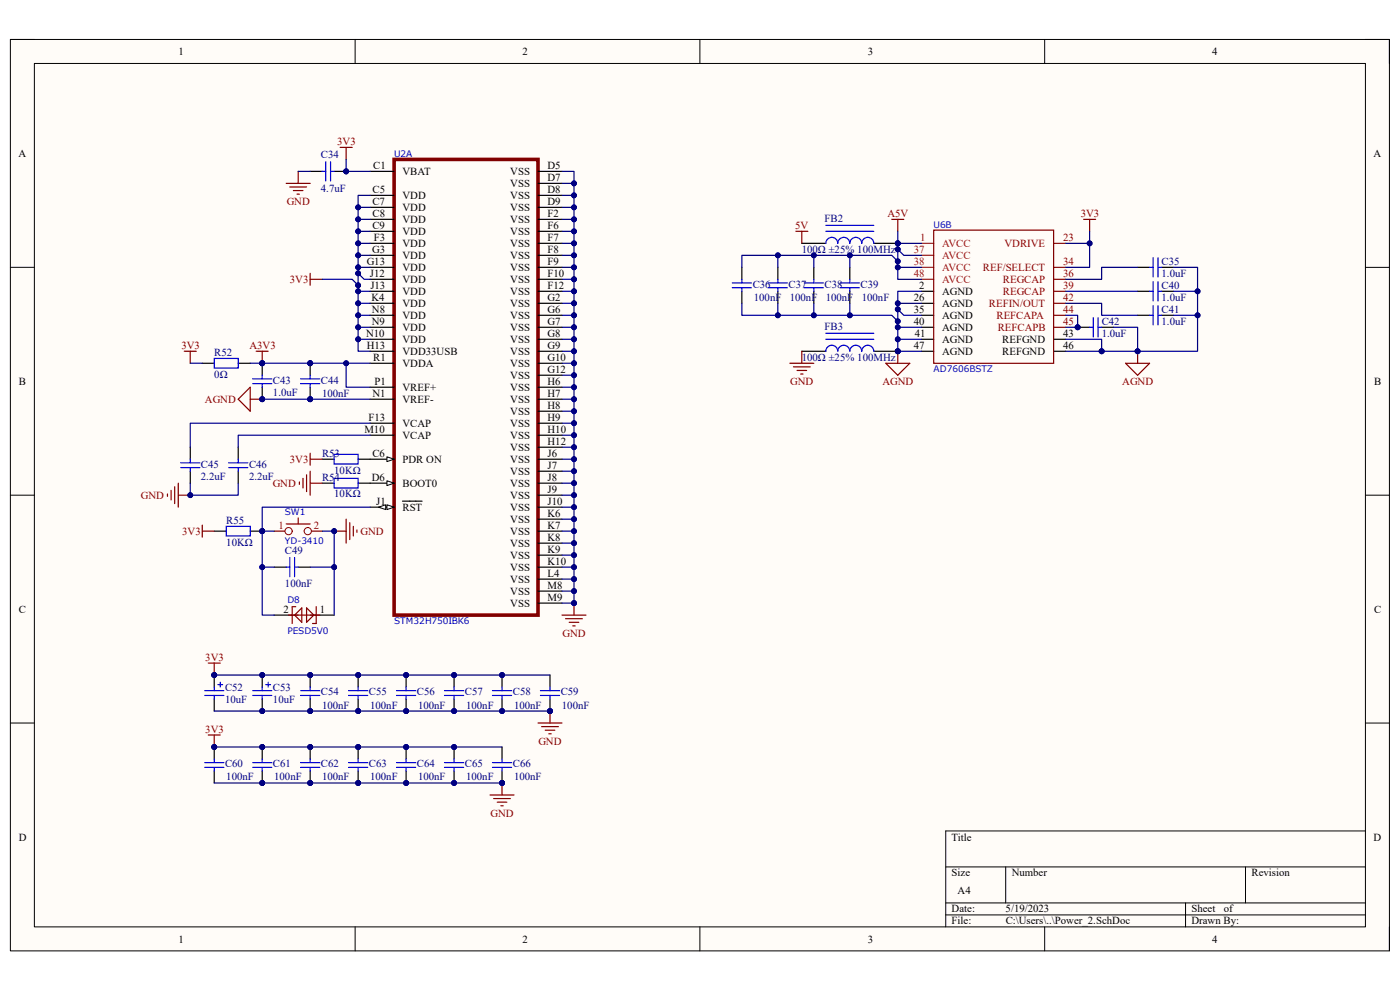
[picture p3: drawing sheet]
<svg xmlns="http://www.w3.org/2000/svg" width="297mm" height="210mm" viewBox="0 0 297 210" stroke-linecap="round" stroke-linejoin="round" font-family="sans-serif">
<defs><g id="words">
<g font-size="2.3">
<text x="37.9" y="11.7">1</text>
<text x="110.9" y="11.7">2</text>
<text x="184.1" y="11.7">3</text>
<text x="257.1" y="11.7">4</text>
<text x="3.9" y="33.3">A</text>
<text x="79.2" y="35.9">C1</text>
<text x="116.2" y="35.9">D5</text>
<text x="291.4" y="33.3">A</text>
<text x="79" y="40.9">C5</text>
<text x="85.4" y="37.1">VBAT</text>
<text x="108.2" y="37.1">VSS</text>
<text x="108.2" y="39.7">VSS</text>
<text x="116.2" y="38.4">D7</text>
<text x="116.2" y="40.9">D8</text>
<text x="79" y="43.5">C7</text>
<text x="79" y="46">C8</text>
<text x="85.4" y="42.2">VDD</text>
<text x="85.4" y="44.7">VDD</text>
<text x="85.4" y="47.3">VDD</text>
<text x="108.2" y="42.2">VSS</text>
<text x="108.2" y="44.7">VSS</text>
<text x="108.2" y="47.3">VSS</text>
<text x="116.2" y="43.5">D9</text>
<text x="116.2" y="46">F2</text>
<text x="79" y="53.6">G3</text>
<text x="79" y="48.6">C9</text>
<text x="79.3" y="51.1">F3</text>
<text x="85.4" y="49.8">VDD</text>
<text x="85.4" y="52.4">VDD</text>
<text x="108.2" y="49.8">VSS</text>
<text x="108.2" y="52.4">VSS</text>
<text x="116.2" y="48.6">F6</text>
<text x="116.2" y="51.1">F7</text>
<text x="116.2" y="53.6">F8</text>
<text x="77.8" y="56.2">G13</text>
<text x="78.5" y="58.7">J12</text>
<text x="85.4" y="54.9">VDD</text>
<text x="85.4" y="57.4">VDD</text>
<text x="85.4" y="60">VDD</text>
<text x="108.2" y="54.9">VSS</text>
<text x="108.2" y="57.4">VSS</text>
<text x="108.2" y="60">VSS</text>
<text x="116.2" y="56.2">F9</text>
<text x="116.2" y="58.7">F10</text>
<text x="78.6" y="61.3">J13</text>
<text x="78.8" y="63.8">K4</text>
<text x="85.4" y="62.6">VDD</text>
<text x="85.4" y="65.1">VDD</text>
<text x="108.2" y="62.6">VSS</text>
<text x="108.2" y="65.1">VSS</text>
<text x="116.2" y="61.3">F12</text>
<text x="116.2" y="63.8">G2</text>
<text x="193.8" y="63.8">26</text>
<text x="195" y="61.3">2</text>
<text x="199.9" y="62.6">AGND</text>
<text x="199.9" y="65.1">AGND</text>
<text x="77.7" y="71.5">N10</text>
<text x="78.9" y="68.9">N9</text>
<text x="78.9" y="66.4">N8</text>
<text x="85.4" y="67.6">VDD</text>
<text x="85.4" y="70.2">VDD</text>
<text x="108.2" y="67.6">VSS</text>
<text x="108.2" y="70.2">VSS</text>
<text x="116.2" y="66.4">G6</text>
<text x="116.2" y="68.9">G7</text>
<text x="116.2" y="71.5">G8</text>
<text x="193.8" y="68.9">40</text>
<text x="193.9" y="66.4">35</text>
<text x="194.1" y="71.5">41</text>
<text x="199.9" y="67.6">AGND</text>
<text x="199.9" y="70.2">AGND</text>
<text x="225.6" y="71.5">43</text>
<text x="77.8" y="74">H13</text>
<text x="79.2" y="76.5">R1</text>
<text x="85.4" y="72.7">VDD</text>
<text x="85.4" y="75.3">VDD33USB</text>
<text x="85.4" y="77.8">VDDA</text>
<text x="108.2" y="72.7">VSS</text>
<text x="108.2" y="75.3">VSS</text>
<text x="108.2" y="77.8">VSS</text>
<text x="116.2" y="74">G9</text>
<text x="116.2" y="76.5">G10</text>
<text x="193.8" y="74">47</text>
<text x="199.9" y="72.7">AGND</text>
<text x="199.9" y="75.3">AGND</text>
<text x="212.6" y="72.7">REFGND</text>
<text x="212.6" y="75.3">REFGND</text>
<text x="225.6" y="74">46</text>
<text x="4" y="81.6">B</text>
<text x="79.4" y="81.6">P1</text>
<text x="85.4" y="82.9">VREF+</text>
<text x="108.2" y="80.3">VSS</text>
<text x="108.2" y="82.9">VSS</text>
<text x="116.2" y="79.1">G12</text>
<text x="116.2" y="81.6">H6</text>
<text x="291.5" y="81.6">B</text>
<text x="78.2" y="89.3">F13</text>
<text x="79" y="84.2">N1</text>
<text x="85.4" y="85.4">VREF-</text>
<text x="108.2" y="85.4">VSS</text>
<text x="108.2" y="88">VSS</text>
<text x="116.2" y="84.2">H7</text>
<text x="116.2" y="86.7">H8</text>
<text x="116.2" y="89.3">H9</text>
<text x="77.3" y="91.8">M10</text>
<text x="85.4" y="90.6">VCAP</text>
<text x="85.4" y="93.1">VCAP</text>
<text x="108.2" y="90.6">VSS</text>
<text x="108.2" y="93.1">VSS</text>
<text x="108.2" y="95.6">VSS</text>
<text x="116.2" y="91.8">H10</text>
<text x="116.2" y="94.4">H12</text>
<text x="78.9" y="102">D6</text>
<text x="79" y="96.9">C6</text>
<text x="85.4" y="98.2">PDR ON</text>
<text x="108.2" y="98.2">VSS</text>
<text x="108.2" y="100.7">VSS</text>
<text x="116.2" y="96.9">J6</text>
<text x="116.2" y="99.4">J7</text>
<text x="116.2" y="102">J8</text>
<text x="79.8" y="107.1">J1</text>
<text x="85.4" y="103.3">BOOT0</text>
<text x="108.2" y="103.3">VSS</text>
<text x="108.2" y="105.8">VSS</text>
<text x="116.2" y="104.5">J9</text>
<text x="116.2" y="107.1">J10</text>
<text x="85.4" y="108.3">RST</text>
<text x="108.2" y="108.3">VSS</text>
<text x="108.2" y="110.9">VSS</text>
<text x="108.2" y="113.4">VSS</text>
<text x="116.2" y="109.6">K6</text>
<text x="116.2" y="112.1">K7</text>
<text x="108.2" y="116">VSS</text>
<text x="108.2" y="118.5">VSS</text>
<text x="116.2" y="114.7">K8</text>
<text x="116.2" y="117.3">K9</text>
<text x="116.2" y="119.8">K10</text>
<text x="108.2" y="121.1">VSS</text>
<text x="108.2" y="123.6">VSS</text>
<text x="116.2" y="122.3">L4</text>
<text x="116.2" y="124.9">M8</text>
<text x="4" y="130">C</text>
<text x="60.2" y="130">2</text>
<text x="67.8" y="130">1</text>
<text x="108.2" y="126.2">VSS</text>
<text x="108.2" y="128.7">VSS</text>
<text x="116.2" y="127.4">M9</text>
<text x="291.5" y="130">C</text>
<text x="4" y="178.3">D</text>
<text x="201.9" y="178.3">Title</text>
<text x="291.4" y="178.3">D</text>
<text x="201.9" y="185.9">Size</text>
<text x="214.6" y="185.9">Number</text>
<text x="265.5" y="185.9">Revision</text>
<text x="203.2" y="189.7">A4</text>
<text x="201.9" y="193.5">Date:</text>
<text x="201.9" y="196.1">File:</text>
<text x="213.3" y="193.5">5/19/2023</text>
<text x="213.4" y="196.1">C:\Users\..\Power_2.SchDoc</text>
<text x="252.8" y="193.5">Sheet</text>
<text x="252.8" y="196.1">Drawn By:</text>
<text x="259.6" y="193.5">of</text>
<text x="37.9" y="199.9">1</text>
<text x="110.9" y="199.9">2</text>
<text x="184.1" y="199.9">3</text>
<text x="257.1" y="199.9">4</text>
</g>
<g font-size="2.3" fill="#000080">
<text x="68.1" y="33.5">C34</text>
<text x="68.1" y="40.7">4.7uF</text>
<text x="174.9" y="47">FB2</text>
<text x="170.1" y="53.6">100Ω ±25% 100MHz</text>
<text x="246.4" y="56.2">C35</text>
<text x="246.4" y="58.7">1.0uF</text>
<text x="159.7" y="61">C36</text>
<text x="159.9" y="63.8">100nF</text>
<text x="167.3" y="61">C37</text>
<text x="167.6" y="63.8">100nF</text>
<text x="174.9" y="61">C38</text>
<text x="175.2" y="63.8">100nF</text>
<text x="182.6" y="61">C39</text>
<text x="182.8" y="63.8">100nF</text>
<text x="246.4" y="61.3">C40</text>
<text x="246.4" y="63.8">1.0uF</text>
<text x="174.9" y="69.9">FB3</text>
<text x="233.7" y="68.9">C42</text>
<text x="233.7" y="71.5">1.0uF</text>
<text x="246.4" y="66.4">C41</text>
<text x="246.4" y="68.9">1.0uF</text>
<text x="45.5" y="75.5">R52</text>
<text x="170.1" y="76.5">100Ω ±25% 100MHz</text>
<text x="45.5" y="80.1">0Ω</text>
<text x="57.9" y="81.4">C43</text>
<text x="57.9" y="83.9">1.0uF</text>
<text x="68.1" y="81.4">C44</text>
<text x="68.3" y="84.2">100nF</text>
<text x="42.6" y="99.2">C45</text>
<text x="42.6" y="101.7">2.2uF</text>
<text x="52.8" y="99.2">C46</text>
<text x="52.8" y="101.7">2.2uF</text>
<text x="68.3" y="96.9">R53</text>
<text x="68.3" y="102">R54</text>
<text x="70.9" y="100.5">10KΩ</text>
<text x="70.9" y="105.5">10KΩ</text>
<text x="48" y="111.1">R55</text>
<text x="48" y="115.7">10KΩ</text>
<text x="60.5" y="117.5">C49</text>
<text x="60.5" y="124.6">100nF</text>
<text x="47.8" y="146.5">C52</text>
<text x="47.8" y="149.1">10uF</text>
<text x="57.9" y="146.5">C53</text>
<text x="57.9" y="149.1">10uF</text>
<text x="68.1" y="147.5">C54</text>
<text x="78.3" y="147.5">C55</text>
<text x="88.4" y="147.5">C56</text>
<text x="98.6" y="147.5">C57</text>
<text x="108.8" y="147.5">C58</text>
<text x="119" y="147.5">C59</text>
<text x="68.3" y="150.3">100nF</text>
<text x="78.5" y="150.3">100nF</text>
<text x="88.7" y="150.3">100nF</text>
<text x="98.9" y="150.3">100nF</text>
<text x="109.1" y="150.3">100nF</text>
<text x="119.2" y="150.3">100nF</text>
<text x="47.8" y="162.8">C60</text>
<text x="48" y="165.6">100nF</text>
<text x="57.9" y="162.8">C61</text>
<text x="58.2" y="165.6">100nF</text>
<text x="68.1" y="162.8">C62</text>
<text x="68.3" y="165.6">100nF</text>
<text x="78.3" y="162.8">C63</text>
<text x="78.5" y="165.6">100nF</text>
<text x="88.4" y="162.8">C64</text>
<text x="88.7" y="165.6">100nF</text>
<text x="98.6" y="162.8">C65</text>
<text x="98.9" y="165.6">100nF</text>
<text x="108.8" y="162.8">C66</text>
<text x="109.1" y="165.6">100nF</text>
</g>
<g font-size="2.3" fill="#800000">
<text x="71.5" y="30.7">3V3</text>
<text x="60.8" y="43.5">GND</text>
<text x="188.3" y="46">A5V</text>
<text x="229.3" y="46">3V3</text>
<text x="168.7" y="48.6">5V</text>
<text x="61.5" y="60">3V3</text>
<text x="38.5" y="74">3V3</text>
<text x="52.9" y="74">A3V3</text>
<text x="167.6" y="81.6">GND</text>
<text x="187.2" y="81.6">AGND</text>
<text x="238.1" y="81.6">AGND</text>
<text x="43.5" y="85.4">AGND</text>
<text x="61.5" y="98.2">3V3</text>
<text x="29.9" y="105.8">GND</text>
<text x="57.9" y="103.3">GND</text>
<text x="38.7" y="113.4">3V3</text>
<text x="76.5" y="113.4">GND</text>
<text x="119.3" y="135">GND</text>
<text x="43.6" y="140.1">3V3</text>
<text x="43.6" y="155.4">3V3</text>
<text x="114.2" y="157.9">GND</text>
<text x="104.1" y="173.2">GND</text>
</g>
<g font-size="2.3" fill="#f00">
<text x="193.8" y="53.6">37</text>
<text x="195.2" y="51.1">1</text>
<text x="199.9" y="52.4">AVCC</text>
<text x="193.9" y="56.2">38</text>
<text x="193.9" y="58.7">48</text>
<text x="199.9" y="54.9">AVCC</text>
<text x="199.9" y="57.4">AVCC</text>
<text x="199.9" y="60">AVCC</text>
</g>
<g font-size="2.3" fill="#800">
<text x="213.1" y="52.4">VDRIVE</text>
<text x="225.6" y="51.1">23</text>
<text x="208.5" y="57.4">REF/SELECT</text>
<text x="212.8" y="60">REGCAP</text>
<text x="225.6" y="56.2">34</text>
<text x="225.6" y="58.7">36</text>
<text x="209.8" y="65.1">REFIN/OUT</text>
<text x="212.8" y="62.6">REGCAP</text>
<text x="225.6" y="61.3">39</text>
<text x="225.6" y="63.8">42</text>
<text x="211.4" y="67.6">REFCAPA</text>
<text x="211.7" y="70.2">REFCAPB</text>
<text x="225.6" y="66.4">44</text>
<text x="225.6" y="68.9">45</text>
<text x="59.1" y="112.1">1</text>
<text x="66.5" y="112.1">2</text>
</g>
<g font-size="1.9" fill="#00f">
<text x="83.6" y="33.4">U2A</text>
<text x="198.1" y="48.4">U6B</text>
<text x="198.1" y="79">AD7606BSTZ</text>
<text x="60.5" y="109.2">SW1</text>
<text x="60.5" y="115.3">YD-3410</text>
<text x="61" y="128">D8</text>
<text x="61" y="134.4">PESD5V0</text>
<text x="83.6" y="132.4">STM32H750IBK6</text>
</g>
</g></defs>
<path d="M2.2 8.4h292.6v193.3h-292.6z" fill-rule="evenodd" fill="#fffcf8"/>
<path d="M2.2 8.4h292.6v193.3h-292.6z" fill="none" stroke="#000" stroke-width=".21"/>
<path d="M7.3 13.5h282.4v183.1h-282.4z" fill-rule="evenodd" fill="#fffcf8"/>
<g fill="none" stroke="#000" stroke-width=".21">
<path d="M2.2 8.4h5.1M7.3 13.5h282.4v183.1h-282.4zM75.3 8.4v5.1M148.5 8.4v5.1M221.6 8.4v5.1M289.7 8.4h5.1v5.1M2.2 56.7h5.1M289.7 56.7h5.1M2.2 105h5.1M289.7 105.1h5.1M2.2 153.4h5.1M289.7 153.4h5.1"/>
<path d="M289.7 176.3h-89.1v20.3M75.3 196.6v5.1M148.5 196.6v5.1M200.6 183.9h89.1M200.6 191.5h89.1M200.6 194.1h89.1M213.4 183.9v7.6M221.6 196.6v5.1M251.5 191.5v5.1M264.2 183.9v7.6M294.8 196.6v5.1"/>
</g>
<path d="M83.6 33.8h30.5v96.7h-30.5z" fill="none" stroke="#800000" stroke-width=".76"/>
<g fill="none" stroke="#000" stroke-width=".25">
<path d="M78.5 36.4h5.1M114.1 36.4h5.1M114.1 38.9h5.1M78.5 41.4h5.1M78.5 44h5.1M78.5 46.5h5.1M78.5 49.1h5.1M78.5 51.6h5.1M78.5 54.2h5.1M78.5 56.7h5.1M78.5 59.3h5.1M114.1 41.4h5.1"/>
<path d="M114.1 44h5.1M114.1 46.5h5.1M114.1 49.1h5.1M114.1 51.6h5.1M114.1 54.2h5.1M114.1 56.7h5.1M114.1 59.3h5.1M78.5 61.8h5.1M78.5 64.3h5.1M78.5 66.9h5.1M78.5 69.4h5.1M78.5 72h5.1"/>
<path d="M78.5 74.5h5.1M78.5 77.1h5.1M114.1 61.8h5.1M114.1 64.3h5.1M114.1 66.9h5.1M114.1 69.4h5.1M114.1 72h5.1M114.1 74.5h5.1M114.1 77.1h5.1M114.1 79.6h5.1M78.5 89.8h5.1M78.5 92.3h5.1"/>
<path d="M78.5 82.1h5.1M78.5 84.7h5.1M78.5 97.4h5.1M114.1 89.8h5.1M114.1 92.3h5.1M114.1 82.1h5.1M114.1 84.7h5.1M114.1 87.2h5.1M114.1 94.9h5.1M114.1 97.4h5.1M114.1 100h5.1M114.1 102.5h5.1"/>
<path d="M114.1 105h5.1M114.1 107.6h5.1M114.1 110.1h5.1M114.1 112.7h5.1M114.1 115.2h5.1M114.1 117.8h5.1M114.1 120.3h5.1M114.1 122.9h5.1M114.1 125.4h5.1M114.1 127.9h5.1"/>
</g>
<path d="M82.1 96.9l1.5 .5-1.5 .5z" fill="#f8fcff"/>
<path d="M82.1 96.9l1.5 .5-1.5 .5z" fill="none" stroke="#000" stroke-width=".21"/>
<path d="M78.5 102.5h5.1" fill="none" stroke="#000" stroke-width=".25"/>
<path d="M82.1 102l1.5 .5-1.5 .5z" fill="#f8fcff"/>
<path d="M82.1 102l1.5 .5-1.5 .5z" fill="none" stroke="#000" stroke-width=".21"/>
<path d="M78.5 107.6h5.1" fill="none" stroke="#000" stroke-width=".25"/>
<path d="M82.1 107.1l1.5 .5-1.5 .5z" fill="#f8fcff"/>
<path d="M82.1 107.1l1.5 .5-1.5 .5z" fill="none" stroke="#000" stroke-width=".21"/>
<path d="M80.3 107.6l1.5-.5v1z" fill="#f8fcff"/>
<path d="M80.3 107.6l1.5-.5v1z" fill="none" stroke="#000" stroke-width=".21"/>
<path d="M85.4 106.3h4.1" fill="none" stroke="#000" stroke-width=".25"/>
<path d="M72.2 31.3h2.5M73.4 31.3v2.5" fill="none" stroke="#800000" stroke-width=".25"/>
<circle cx="73.4" cy="36.4" r=".51" fill="#000080"/>
<circle cx="73.4" cy="36.4" r=".51" fill="none" stroke="#000080" stroke-width=".21"/>
<path d="M65.8 36.4h2.5M70.9 36.4h2.5" fill="none" stroke="#000" stroke-width=".25"/>
<circle cx="73.4" cy="36.4" r=".51" fill="#000080"/>
<circle cx="73.4" cy="36.4" r=".51" fill="none" stroke="#000080" stroke-width=".21"/>
<path d="M68.3 36.4h.8M69.1 34.3v4.1M70.1 34.3v4.1M70.1 36.4h.8" fill="none" stroke="#00f" stroke-width=".25"/>
<path d="M60.7 38.9h5.1M61.5 39.7h3.5M63.3 36.4v2.5M62.2 40.4h2.1M63 41.2h.5M65.8 58v2.5M65.8 59.3h2.5M119.2 130.5h5.1M120 131.2h3.5M120.8 132h2M121.5 132.8h.5M121.8 127.9v2.6" fill="none" stroke="#800000" stroke-width=".25"/>
<circle cx="121.8" cy="127.9" r=".51" fill="#000080"/>
<circle cx="121.8" cy="127.9" r=".51" fill="none" stroke="#000080" stroke-width=".21"/>
<circle cx="65.8" cy="84.7" r=".51" fill="#000080"/>
<circle cx="65.8" cy="84.7" r=".51" fill="none" stroke="#000080" stroke-width=".21"/>
<circle cx="65.8" cy="77.1" r=".51" fill="#000080"/>
<circle cx="65.8" cy="77.1" r=".51" fill="none" stroke="#000080" stroke-width=".21"/>
<path d="M65.8 82.1v2.6" fill="none" stroke="#000" stroke-width=".25"/>
<circle cx="65.8" cy="84.7" r=".51" fill="#000080"/>
<circle cx="65.8" cy="84.7" r=".51" fill="none" stroke="#000080" stroke-width=".21"/>
<path d="M65.8 77.1v2.5" fill="none" stroke="#000" stroke-width=".25"/>
<circle cx="65.8" cy="77.1" r=".51" fill="#000080"/>
<circle cx="65.8" cy="77.1" r=".51" fill="none" stroke="#000080" stroke-width=".21"/>
<path d="M65.8 79.6v.8M63.8 80.4h4M63.8 81.4h4M65.8 81.4v.7" fill="none" stroke="#00f" stroke-width=".25"/>
<circle cx="55.6" cy="84.7" r=".51" fill="#000080"/>
<circle cx="55.6" cy="84.7" r=".51" fill="none" stroke="#000080" stroke-width=".21"/>
<circle cx="55.6" cy="77.1" r=".51" fill="#000080"/>
<circle cx="55.6" cy="77.1" r=".51" fill="none" stroke="#000080" stroke-width=".21"/>
<path d="M55.6 82.1v2.6" fill="none" stroke="#000" stroke-width=".25"/>
<circle cx="55.6" cy="84.7" r=".51" fill="#000080"/>
<circle cx="55.6" cy="84.7" r=".51" fill="none" stroke="#000080" stroke-width=".21"/>
<path d="M55.6 77.1v2.5" fill="none" stroke="#000" stroke-width=".25"/>
<circle cx="55.6" cy="77.1" r=".51" fill="#000080"/>
<circle cx="55.6" cy="77.1" r=".51" fill="none" stroke="#000080" stroke-width=".21"/>
<path d="M45.5 76h5v2.1h-5zM55.6 79.6v.8M53.6 80.4h4.1M53.6 81.4h4.1M55.6 81.4v.7" fill="none" stroke="#00f" stroke-width=".25"/>
<path d="M42.9 77.1h2.6M50.5 77.1h2.6" fill="none" stroke="#000" stroke-width=".25"/>
<path d="M54.4 74.5h2.5M55.6 74.5v2.6" fill="none" stroke="#800000" stroke-width=".25"/>
<circle cx="55.6" cy="77.1" r=".51" fill="#000080"/>
<circle cx="55.6" cy="77.1" r=".51" fill="none" stroke="#000080" stroke-width=".21"/>
<path d="M39.1 74.5h2.5M40.4 74.5v2.6M35.5 104.8v.5M36.3 104v2.1M37.1 103.3v3.5M37.8 102.5v5.1M37.8 105h2.6" fill="none" stroke="#800000" stroke-width=".25"/>
<path d="M40.4 94.9v2.5M40.4 100v2.5M50.5 94.9v2.5M50.5 100v2.5" fill="none" stroke="#000" stroke-width=".25"/>
<path d="M38.3 98.2h4.1M38.3 99.2h4.1M40.4 97.4v.8M40.4 99.2v.8M48.5 98.2h4.1M48.5 99.2h4.1M50.5 97.4v.8M50.5 99.2v.8" fill="none" stroke="#00f" stroke-width=".25"/>
<circle cx="40.4" cy="105" r=".51" fill="#000080"/>
<circle cx="40.4" cy="105" r=".51" fill="none" stroke="#000080" stroke-width=".21"/>
<path d="M68.3 97.4h2.6M76 97.4h2.5M68.3 102.5h2.6M76 102.5h2.5" fill="none" stroke="#000" stroke-width=".25"/>
<path d="M70.9 96.4h5.1v2h-5.1zM70.9 101.5h5.1v2h-5.1z" fill="none" stroke="#00f" stroke-width=".25"/>
<path d="M65.8 96.1v2.6M65.8 100v5M65.8 97.4h2.5M63.5 102.2v.6M64.3 101.5v2M65 100.7v3.6M65.8 102.5h2.5" fill="none" stroke="#800000" stroke-width=".25"/>
<path d="M60.7 111.2h5.1M63.3 109.9v1.3M64.5 112.7h3.8" fill="none" stroke="#800" stroke-width=".25"/>
<circle cx="65.3" cy="112.7" r=".76" fill="#f8fcff"/>
<circle cx="65.3" cy="112.7" r=".76" fill="none" stroke="#800" stroke-width=".21"/>
<path d="M58.2 112.7h3.8" fill="none" stroke="#800" stroke-width=".25"/>
<circle cx="61.2" cy="112.7" r=".76" fill="#f8fcff"/>
<circle cx="61.2" cy="112.7" r=".76" fill="none" stroke="#800" stroke-width=".21"/>
<circle cx="55.6" cy="112.7" r=".51" fill="#000080"/>
<circle cx="55.6" cy="112.7" r=".51" fill="none" stroke="#000080" stroke-width=".21"/>
<path d="M53.1 112.7h2.5" fill="none" stroke="#000" stroke-width=".25"/>
<circle cx="55.6" cy="112.7" r=".51" fill="#000080"/>
<circle cx="55.6" cy="112.7" r=".51" fill="none" stroke="#000080" stroke-width=".21"/>
<path d="M45.5 112.7h2.5M58.2 120.3h2.5M63.3 120.3h2.5" fill="none" stroke="#000" stroke-width=".25"/>
<path d="M48 111.7h5.1v2h-5.1zM61.5 118.3v4M62.5 118.3v4M60.7 120.3h.8M62.5 120.3h.8" fill="none" stroke="#00f" stroke-width=".25"/>
<path d="M42.9 111.4v2.6M42.9 112.7h2.6M70.9 112.7h2.5M73.4 110.1v5.1M74.2 110.9v3.6M75 111.7v2M75.7 112.4v.5" fill="none" stroke="#800000" stroke-width=".25"/>
<circle cx="70.9" cy="112.7" r=".51" fill="#000080"/>
<circle cx="70.9" cy="112.7" r=".51" fill="none" stroke="#000080" stroke-width=".21"/>
<circle cx="65.8" cy="150.8" r=".51" fill="#000080"/>
<circle cx="65.8" cy="150.8" r=".51" fill="none" stroke="#000080" stroke-width=".21"/>
<circle cx="65.8" cy="143.2" r=".51" fill="#000080"/>
<circle cx="65.8" cy="143.2" r=".51" fill="none" stroke="#000080" stroke-width=".21"/>
<path d="M65.8 148.3v2.5" fill="none" stroke="#000" stroke-width=".25"/>
<circle cx="65.8" cy="150.8" r=".51" fill="#000080"/>
<circle cx="65.8" cy="150.8" r=".51" fill="none" stroke="#000080" stroke-width=".21"/>
<path d="M65.8 143.2v2.5" fill="none" stroke="#000" stroke-width=".25"/>
<circle cx="65.8" cy="143.2" r=".51" fill="#000080"/>
<circle cx="65.8" cy="143.2" r=".51" fill="none" stroke="#000080" stroke-width=".21"/>
<path d="M63.8 146.5h4M63.8 147.5h4M65.8 145.7v.8M65.8 147.5v.8" fill="none" stroke="#00f" stroke-width=".25"/>
<circle cx="76" cy="150.8" r=".51" fill="#000080"/>
<circle cx="76" cy="150.8" r=".51" fill="none" stroke="#000080" stroke-width=".21"/>
<circle cx="76" cy="143.2" r=".51" fill="#000080"/>
<circle cx="76" cy="143.2" r=".51" fill="none" stroke="#000080" stroke-width=".21"/>
<path d="M76 148.3v2.5" fill="none" stroke="#000" stroke-width=".25"/>
<circle cx="76" cy="150.8" r=".51" fill="#000080"/>
<circle cx="76" cy="150.8" r=".51" fill="none" stroke="#000080" stroke-width=".21"/>
<path d="M76 143.2v2.5" fill="none" stroke="#000" stroke-width=".25"/>
<circle cx="76" cy="143.2" r=".51" fill="#000080"/>
<circle cx="76" cy="143.2" r=".51" fill="none" stroke="#000080" stroke-width=".21"/>
<path d="M73.9 146.5h4.1M73.9 147.5h4.1M76 145.7v.8M76 147.5v.8" fill="none" stroke="#00f" stroke-width=".25"/>
<circle cx="86.2" cy="150.8" r=".51" fill="#000080"/>
<circle cx="86.2" cy="150.8" r=".51" fill="none" stroke="#000080" stroke-width=".21"/>
<circle cx="86.2" cy="143.2" r=".51" fill="#000080"/>
<circle cx="86.2" cy="143.2" r=".51" fill="none" stroke="#000080" stroke-width=".21"/>
<path d="M86.2 148.3v2.5" fill="none" stroke="#000" stroke-width=".25"/>
<circle cx="86.2" cy="150.8" r=".51" fill="#000080"/>
<circle cx="86.2" cy="150.8" r=".51" fill="none" stroke="#000080" stroke-width=".21"/>
<path d="M86.2 143.2v2.5" fill="none" stroke="#000" stroke-width=".25"/>
<circle cx="86.2" cy="143.2" r=".51" fill="#000080"/>
<circle cx="86.2" cy="143.2" r=".51" fill="none" stroke="#000080" stroke-width=".21"/>
<path d="M84.1 146.5h4.1M84.1 147.5h4.1M86.2 145.7v.8M86.2 147.5v.8" fill="none" stroke="#00f" stroke-width=".25"/>
<circle cx="96.3" cy="150.8" r=".51" fill="#000080"/>
<circle cx="96.3" cy="150.8" r=".51" fill="none" stroke="#000080" stroke-width=".21"/>
<circle cx="96.3" cy="143.2" r=".51" fill="#000080"/>
<circle cx="96.3" cy="143.2" r=".51" fill="none" stroke="#000080" stroke-width=".21"/>
<path d="M96.3 148.3v2.5" fill="none" stroke="#000" stroke-width=".25"/>
<circle cx="96.3" cy="150.8" r=".51" fill="#000080"/>
<circle cx="96.3" cy="150.8" r=".51" fill="none" stroke="#000080" stroke-width=".21"/>
<path d="M96.3 143.2v2.5" fill="none" stroke="#000" stroke-width=".25"/>
<circle cx="96.3" cy="143.2" r=".51" fill="#000080"/>
<circle cx="96.3" cy="143.2" r=".51" fill="none" stroke="#000080" stroke-width=".21"/>
<path d="M94.3 146.5h4.1M94.3 147.5h4.1M96.3 145.7v.8M96.3 147.5v.8" fill="none" stroke="#00f" stroke-width=".25"/>
<circle cx="106.5" cy="150.8" r=".51" fill="#000080"/>
<circle cx="106.5" cy="150.8" r=".51" fill="none" stroke="#000080" stroke-width=".21"/>
<circle cx="106.5" cy="143.2" r=".51" fill="#000080"/>
<circle cx="106.5" cy="143.2" r=".51" fill="none" stroke="#000080" stroke-width=".21"/>
<path d="M106.5 148.3v2.5" fill="none" stroke="#000" stroke-width=".25"/>
<circle cx="106.5" cy="150.8" r=".51" fill="#000080"/>
<circle cx="106.5" cy="150.8" r=".51" fill="none" stroke="#000080" stroke-width=".21"/>
<path d="M106.5 143.2v2.5" fill="none" stroke="#000" stroke-width=".25"/>
<circle cx="106.5" cy="143.2" r=".51" fill="#000080"/>
<circle cx="106.5" cy="143.2" r=".51" fill="none" stroke="#000080" stroke-width=".21"/>
<path d="M104.5 146.5h4M104.5 147.5h4M106.5 145.7v.8M106.5 147.5v.8" fill="none" stroke="#00f" stroke-width=".25"/>
<circle cx="116.7" cy="150.8" r=".51" fill="#000080"/>
<circle cx="116.7" cy="150.8" r=".51" fill="none" stroke="#000080" stroke-width=".21"/>
<path d="M116.7 148.3v2.5" fill="none" stroke="#000" stroke-width=".25"/>
<circle cx="116.7" cy="150.8" r=".51" fill="#000080"/>
<circle cx="116.7" cy="150.8" r=".51" fill="none" stroke="#000080" stroke-width=".21"/>
<path d="M116.7 143.2v2.5" fill="none" stroke="#000" stroke-width=".25"/>
<path d="M114.6 146.5h4.1M114.6 147.5h4.1M116.7 145.7v.8M116.7 147.5v.8" fill="none" stroke="#00f" stroke-width=".25"/>
<circle cx="96.3" cy="166.1" r=".51" fill="#000080"/>
<circle cx="96.3" cy="166.1" r=".51" fill="none" stroke="#000080" stroke-width=".21"/>
<circle cx="96.3" cy="158.5" r=".51" fill="#000080"/>
<circle cx="96.3" cy="158.5" r=".51" fill="none" stroke="#000080" stroke-width=".21"/>
<path d="M96.3 163.6v2.5" fill="none" stroke="#000" stroke-width=".25"/>
<circle cx="96.3" cy="166.1" r=".51" fill="#000080"/>
<circle cx="96.3" cy="166.1" r=".51" fill="none" stroke="#000080" stroke-width=".21"/>
<path d="M96.3 158.5v2.5" fill="none" stroke="#000" stroke-width=".25"/>
<circle cx="96.3" cy="158.5" r=".51" fill="#000080"/>
<circle cx="96.3" cy="158.5" r=".51" fill="none" stroke="#000080" stroke-width=".21"/>
<path d="M94.3 161.8h4.1M94.3 162.8h4.1M96.3 161v.8M96.3 162.8v.8" fill="none" stroke="#00f" stroke-width=".25"/>
<circle cx="106.5" cy="166.1" r=".51" fill="#000080"/>
<circle cx="106.5" cy="166.1" r=".51" fill="none" stroke="#000080" stroke-width=".21"/>
<path d="M106.5 163.6v2.5" fill="none" stroke="#000" stroke-width=".25"/>
<circle cx="106.5" cy="166.1" r=".51" fill="#000080"/>
<circle cx="106.5" cy="166.1" r=".51" fill="none" stroke="#000080" stroke-width=".21"/>
<path d="M106.5 158.5v2.5" fill="none" stroke="#000" stroke-width=".25"/>
<path d="M104.5 161.8h4M104.5 162.8h4M106.5 161v.8M106.5 162.8v.8" fill="none" stroke="#00f" stroke-width=".25"/>
<circle cx="45.5" cy="158.5" r=".51" fill="#000080"/>
<circle cx="45.5" cy="158.5" r=".51" fill="none" stroke="#000080" stroke-width=".21"/>
<path d="M45.5 158.5v2.5M45.5 163.6v2.5" fill="none" stroke="#000" stroke-width=".25"/>
<circle cx="45.5" cy="158.5" r=".51" fill="#000080"/>
<circle cx="45.5" cy="158.5" r=".51" fill="none" stroke="#000080" stroke-width=".21"/>
<path d="M43.4 161.8h4.1M43.4 162.8h4.1M45.5 161v.8M45.5 162.8v.8" fill="none" stroke="#00f" stroke-width=".25"/>
<circle cx="55.6" cy="166.1" r=".51" fill="#000080"/>
<circle cx="55.6" cy="166.1" r=".51" fill="none" stroke="#000080" stroke-width=".21"/>
<circle cx="55.6" cy="158.5" r=".51" fill="#000080"/>
<circle cx="55.6" cy="158.5" r=".51" fill="none" stroke="#000080" stroke-width=".21"/>
<path d="M55.6 163.6v2.5" fill="none" stroke="#000" stroke-width=".25"/>
<circle cx="55.6" cy="166.1" r=".51" fill="#000080"/>
<circle cx="55.6" cy="166.1" r=".51" fill="none" stroke="#000080" stroke-width=".21"/>
<path d="M55.6 158.5v2.5" fill="none" stroke="#000" stroke-width=".25"/>
<circle cx="55.6" cy="158.5" r=".51" fill="#000080"/>
<circle cx="55.6" cy="158.5" r=".51" fill="none" stroke="#000080" stroke-width=".21"/>
<path d="M53.6 161.8h4.1M53.6 162.8h4.1M55.6 161v.8M55.6 162.8v.8" fill="none" stroke="#00f" stroke-width=".25"/>
<circle cx="65.8" cy="166.1" r=".51" fill="#000080"/>
<circle cx="65.8" cy="166.1" r=".51" fill="none" stroke="#000080" stroke-width=".21"/>
<circle cx="65.8" cy="158.5" r=".51" fill="#000080"/>
<circle cx="65.8" cy="158.5" r=".51" fill="none" stroke="#000080" stroke-width=".21"/>
<path d="M65.8 163.6v2.5" fill="none" stroke="#000" stroke-width=".25"/>
<circle cx="65.8" cy="166.1" r=".51" fill="#000080"/>
<circle cx="65.8" cy="166.1" r=".51" fill="none" stroke="#000080" stroke-width=".21"/>
<path d="M65.8 158.5v2.5" fill="none" stroke="#000" stroke-width=".25"/>
<circle cx="65.8" cy="158.5" r=".51" fill="#000080"/>
<circle cx="65.8" cy="158.5" r=".51" fill="none" stroke="#000080" stroke-width=".21"/>
<path d="M63.8 161.8h4M63.8 162.8h4M65.8 161v.8M65.8 162.8v.8" fill="none" stroke="#00f" stroke-width=".25"/>
<circle cx="76" cy="166.1" r=".51" fill="#000080"/>
<circle cx="76" cy="166.1" r=".51" fill="none" stroke="#000080" stroke-width=".21"/>
<circle cx="76" cy="158.5" r=".51" fill="#000080"/>
<circle cx="76" cy="158.5" r=".51" fill="none" stroke="#000080" stroke-width=".21"/>
<path d="M76 163.6v2.5" fill="none" stroke="#000" stroke-width=".25"/>
<circle cx="76" cy="166.1" r=".51" fill="#000080"/>
<circle cx="76" cy="166.1" r=".51" fill="none" stroke="#000080" stroke-width=".21"/>
<path d="M76 158.5v2.5" fill="none" stroke="#000" stroke-width=".25"/>
<circle cx="76" cy="158.5" r=".51" fill="#000080"/>
<circle cx="76" cy="158.5" r=".51" fill="none" stroke="#000080" stroke-width=".21"/>
<path d="M73.9 161.8h4.1M73.9 162.8h4.1M76 161v.8M76 162.8v.8" fill="none" stroke="#00f" stroke-width=".25"/>
<circle cx="86.2" cy="166.1" r=".51" fill="#000080"/>
<circle cx="86.2" cy="166.1" r=".51" fill="none" stroke="#000080" stroke-width=".21"/>
<circle cx="86.2" cy="158.5" r=".51" fill="#000080"/>
<circle cx="86.2" cy="158.5" r=".51" fill="none" stroke="#000080" stroke-width=".21"/>
<path d="M86.2 163.6v2.5" fill="none" stroke="#000" stroke-width=".25"/>
<circle cx="86.2" cy="166.1" r=".51" fill="#000080"/>
<circle cx="86.2" cy="166.1" r=".51" fill="none" stroke="#000080" stroke-width=".21"/>
<path d="M86.2 158.5v2.5" fill="none" stroke="#000" stroke-width=".25"/>
<circle cx="86.2" cy="158.5" r=".51" fill="#000080"/>
<circle cx="86.2" cy="158.5" r=".51" fill="none" stroke="#000080" stroke-width=".21"/>
<path d="M84.1 161.8h4.1M84.1 162.8h4.1M86.2 161v.8M86.2 162.8v.8" fill="none" stroke="#00f" stroke-width=".25"/>
<path d="M104 168.6h5.1M104.7 169.4h3.6M105.5 170.2h2M106.3 170.9h.5M106.5 166.1v2.5" fill="none" stroke="#800000" stroke-width=".25"/>
<circle cx="106.5" cy="166.1" r=".51" fill="#000080"/>
<circle cx="106.5" cy="166.1" r=".51" fill="none" stroke="#000080" stroke-width=".21"/>
<path d="M114.1 153.4h5.1M114.9 154.1h3.6M115.7 154.9h2M116.4 155.7h.5M116.7 150.8v2.6" fill="none" stroke="#800000" stroke-width=".25"/>
<circle cx="116.7" cy="150.8" r=".51" fill="#000080"/>
<circle cx="116.7" cy="150.8" r=".51" fill="none" stroke="#000080" stroke-width=".21"/>
<path d="M44.2 140.7h2.5M45.5 140.7v2.5" fill="none" stroke="#800000" stroke-width=".25"/>
<circle cx="45.5" cy="143.2" r=".51" fill="#000080"/>
<circle cx="45.5" cy="143.2" r=".51" fill="none" stroke="#000080" stroke-width=".21"/>
<path d="M44.2 155.9h2.5M45.5 155.9v2.6" fill="none" stroke="#800000" stroke-width=".25"/>
<circle cx="45.5" cy="158.5" r=".51" fill="#000080"/>
<circle cx="45.5" cy="158.5" r=".51" fill="none" stroke="#000080" stroke-width=".21"/>
<circle cx="45.5" cy="143.2" r=".51" fill="#000080"/>
<circle cx="45.5" cy="143.2" r=".51" fill="none" stroke="#000080" stroke-width=".21"/>
<path d="M45.5 143.2v2.5" fill="none" stroke="#000" stroke-width=".25"/>
<circle cx="45.5" cy="143.2" r=".51" fill="#000080"/>
<circle cx="45.5" cy="143.2" r=".51" fill="none" stroke="#000080" stroke-width=".21"/>
<path d="M45.5 148.3v2.5" fill="none" stroke="#000" stroke-width=".25"/>
<path d="M43.4 146.5h4.1M43.4 147.5h4.1M45.5 145.7v.8M45.5 147.5v.8M46.2 145.2h1M46.7 144.7v1" fill="none" stroke="#00f" stroke-width=".25"/>
<circle cx="55.6" cy="143.2" r=".51" fill="#000080"/>
<circle cx="55.6" cy="143.2" r=".51" fill="none" stroke="#000080" stroke-width=".21"/>
<circle cx="55.6" cy="150.8" r=".51" fill="#000080"/>
<circle cx="55.6" cy="150.8" r=".51" fill="none" stroke="#000080" stroke-width=".21"/>
<path d="M55.6 143.2v2.5" fill="none" stroke="#000" stroke-width=".25"/>
<circle cx="55.6" cy="143.2" r=".51" fill="#000080"/>
<circle cx="55.6" cy="143.2" r=".51" fill="none" stroke="#000080" stroke-width=".21"/>
<path d="M55.6 148.3v2.5" fill="none" stroke="#000" stroke-width=".25"/>
<circle cx="55.6" cy="150.8" r=".51" fill="#000080"/>
<circle cx="55.6" cy="150.8" r=".51" fill="none" stroke="#000080" stroke-width=".21"/>
<path d="M53.6 146.5h4.1M53.6 147.5h4.1M55.6 145.7v.8M55.6 147.5v.8M56.4 145.2h1M56.9 144.7v1" fill="none" stroke="#00f" stroke-width=".25"/>
<path d="M53.1 84.7h2.5M53.1 82.1v5.1l-2.6-2.5z" fill="none" stroke="#800000" stroke-width=".25"/>
<circle cx="55.6" cy="84.7" r=".51" fill="#000080"/>
<circle cx="55.6" cy="84.7" r=".51" fill="none" stroke="#000080" stroke-width=".21"/>
<path d="M195.5 61.8h2.6M195.5 64.3h2.6M195.5 66.9h2.6M195.5 69.4h2.6M195.5 72h2.6M195.5 74.5h2.6M223.5 72h2.6M223.5 74.5h2.6M58.2 130.5h5.1M65.8 130.5h5.1" fill="none" stroke="#000" stroke-width=".25"/>
<path d="M223.5 51.6h2.6M223.5 56.7h2.6M223.5 59.3h2.6M223.5 61.8h2.6M223.5 64.3h2.6M223.5 66.9h2.6M223.5 69.4h2.6M61.2 130.5h6.6M62.5 130.5l1.5-1.5v3zM62.7 128.7h-.7v3.6M65 129l1.6 1.5-1.6 1.5zM67.1 128.7v3.6h-.8" fill="none" stroke="#800" stroke-width=".25"/>
<path d="M195.5 51.6h2.6M195.5 54.2h2.6M195.5 56.7h2.6M195.5 59.3h2.6" fill="none" stroke="#f00" stroke-width=".25"/>
<path d="M198.1 48.8h25.4v28.3h-25.4zM187.9 77.1h5.1l-2.5 2.5zM190.5 74.5v2.6" fill="none" stroke="#800000" stroke-width=".25"/>
<circle cx="190.5" cy="74.5" r=".51" fill="#000080"/>
<circle cx="190.5" cy="74.5" r=".51" fill="none" stroke="#000080" stroke-width=".21"/>
<circle cx="228.6" cy="69.4" r=".51" fill="#000080"/>
<circle cx="228.6" cy="69.4" r=".51" fill="none" stroke="#000080" stroke-width=".21"/>
<path d="M228.6 69.4h2.6M233.7 69.4h2.6" fill="none" stroke="#000" stroke-width=".25"/>
<circle cx="228.6" cy="69.4" r=".51" fill="#000080"/>
<circle cx="228.6" cy="69.4" r=".51" fill="none" stroke="#000080" stroke-width=".21"/>
<g fill="none" stroke="#00f" stroke-width=".25">
<path d="M243.9 56.7h.7M244.6 54.7v4M244.6 59.8v4M245.7 54.7v4M245.7 59.8v4M245.7 56.7h.7M231.2 69.4h.7M231.9 67.4v4.1M232.9 67.4v4.1M232.9 69.4h.8M243.9 61.8h.7M243.9 66.9h.7"/>
<path d="M244.6 64.9v4M245.7 64.9v4M245.7 61.8h.7M245.7 66.9h.7"/>
</g>
<path d="M189.2 46.5h2.5M190.5 46.5v2.6M229.9 46.5h2.5M231.2 46.5v2.6M238.8 77.1h5.1l-2.6 2.5zM241.3 74.5v2.6" fill="none" stroke="#800000" stroke-width=".25"/>
<path d="M241.3 56.7h2.6M246.4 56.7h2.6M241.3 61.8h2.6M241.3 66.9h2.6M246.4 61.8h2.6M246.4 66.9h2.6" fill="none" stroke="#000" stroke-width=".25"/>
<circle cx="241.3" cy="74.5" r=".51" fill="#000080"/>
<circle cx="241.3" cy="74.5" r=".51" fill="none" stroke="#000080" stroke-width=".21"/>
<circle cx="190.5" cy="74.5" r=".51" fill="#000080"/>
<circle cx="190.5" cy="74.5" r=".51" fill="none" stroke="#000080" stroke-width=".21"/>
<path d="M170.1 74.5h5.1M185.4 74.5h5.1" fill="none" stroke="#000" stroke-width=".25"/>
<circle cx="190.5" cy="74.5" r=".51" fill="#000080"/>
<circle cx="190.5" cy="74.5" r=".51" fill="none" stroke="#000080" stroke-width=".21"/>
<path d="M175.2 74.5a1.27 1.27 0 0 1 1.3-1.3 1.27 1.27 0 0 1 1.2 1.3 1.28 1.28 0 0 1 1.3-1.3 1.28 1.28 0 0 1 1.3 1.3 1.27 1.27 0 0 1 1.3-1.3 1.27 1.27 0 0 1 1.2 1.3 1.28 1.28 0 0 1 1.3-1.3 1.28 1.28 0 0 1 1.3 1.3M175.2 72h10.2M175.2 70.7h10.2" fill="none" stroke="#00f" stroke-width=".25"/>
<path d="M167.6 77.1h5.1M168.3 77.8h3.6M169.1 78.6h2M169.9 79.3h.5M170.1 74.5v2.6" fill="none" stroke="#800000" stroke-width=".25"/>
<circle cx="190.5" cy="51.6" r=".51" fill="#000080"/>
<circle cx="190.5" cy="51.6" r=".51" fill="none" stroke="#000080" stroke-width=".21"/>
<path d="M170.1 51.6h5.1M185.4 51.6h5.1" fill="none" stroke="#000" stroke-width=".25"/>
<circle cx="190.5" cy="51.6" r=".51" fill="#000080"/>
<circle cx="190.5" cy="51.6" r=".51" fill="none" stroke="#000080" stroke-width=".21"/>
<g fill="none" stroke="#00f" stroke-width=".25">
<path d="M157.4 59.3v.7M165 59.3v.7M172.7 59.3v.7M175.2 51.6a1.27 1.27 0 0 1 1.3-1.2 1.27 1.27 0 0 1 1.2 1.2 1.28 1.28 0 0 1 1.3-1.2 1.28 1.28 0 0 1 1.3 1.2 1.27 1.27 0 0 1 1.3-1.2 1.27 1.27 0 0 1 1.2 1.2 1.28 1.28 0 0 1 1.3-1.2 1.28 1.28 0 0 1 1.3 1.2M175.2 49.1h10.2M175.2 47.8h10.2M180.3 59.3v.7M155.4 60h4M155.4 61h4M157.4 61v.8M163 60h4.1M163 61h4.1"/>
<path d="M165 61v.8M170.6 60h4.1M170.6 61h4.1M172.7 61v.8M178.3 60h4M178.3 61h4M180.3 61v.8"/>
</g>
<path d="M168.8 49.1h2.6M170.1 49.1v2.5" fill="none" stroke="#800000" stroke-width=".25"/>
<path d="M157.4 56.7v2.6M165 56.7v2.6M172.7 56.7v2.6M180.3 56.7v2.6M157.4 61.8v2.5M165 61.8v2.5M172.7 61.8v2.5M180.3 61.8v2.5" fill="none" stroke="#000" stroke-width=".25"/>
<path d="M73.4 33.8v2.6h5.1" fill="none" stroke="#000080" stroke-width=".25"/>
<circle cx="73.4" cy="36.4" r=".51" fill="#000080"/>
<circle cx="73.4" cy="36.4" r=".51" fill="none" stroke="#000080" stroke-width=".21"/>
<path d="M63.3 36.4h2.5M76 44h2.5" fill="none" stroke="#000080" stroke-width=".25"/>
<circle cx="76" cy="44" r=".51" fill="#000080"/>
<circle cx="76" cy="44" r=".51" fill="none" stroke="#000080" stroke-width=".21"/>
<path d="M76 46.5h2.5" fill="none" stroke="#000080" stroke-width=".25"/>
<circle cx="76" cy="46.5" r=".51" fill="#000080"/>
<circle cx="76" cy="46.5" r=".51" fill="none" stroke="#000080" stroke-width=".21"/>
<path d="M76 49.1h2.5" fill="none" stroke="#000080" stroke-width=".25"/>
<circle cx="76" cy="49.1" r=".51" fill="#000080"/>
<circle cx="76" cy="49.1" r=".51" fill="none" stroke="#000080" stroke-width=".21"/>
<path d="M76 51.6h2.5" fill="none" stroke="#000080" stroke-width=".25"/>
<circle cx="76" cy="51.6" r=".51" fill="#000080"/>
<circle cx="76" cy="51.6" r=".51" fill="none" stroke="#000080" stroke-width=".21"/>
<path d="M76 54.2h2.5" fill="none" stroke="#000080" stroke-width=".25"/>
<circle cx="76" cy="54.2" r=".51" fill="#000080"/>
<circle cx="76" cy="54.2" r=".51" fill="none" stroke="#000080" stroke-width=".21"/>
<path d="M76 56.7h2.5" fill="none" stroke="#000080" stroke-width=".25"/>
<circle cx="76" cy="56.7" r=".51" fill="#000080"/>
<circle cx="76" cy="56.7" r=".51" fill="none" stroke="#000080" stroke-width=".21"/>
<path d="M76 58l1.3 1.3h1.2" fill="none" stroke="#000080" stroke-width=".25"/>
<circle cx="76" cy="58" r=".51" fill="#000080"/>
<circle cx="76" cy="58" r=".51" fill="none" stroke="#000080" stroke-width=".21"/>
<path d="M76 61.8h2.5" fill="none" stroke="#000080" stroke-width=".25"/>
<circle cx="76" cy="61.8" r=".51" fill="#000080"/>
<circle cx="76" cy="61.8" r=".51" fill="none" stroke="#000080" stroke-width=".21"/>
<path d="M76 64.3h2.5" fill="none" stroke="#000080" stroke-width=".25"/>
<circle cx="76" cy="64.3" r=".51" fill="#000080"/>
<circle cx="76" cy="64.3" r=".51" fill="none" stroke="#000080" stroke-width=".21"/>
<path d="M76 66.9h2.5" fill="none" stroke="#000080" stroke-width=".25"/>
<circle cx="76" cy="66.9" r=".51" fill="#000080"/>
<circle cx="76" cy="66.9" r=".51" fill="none" stroke="#000080" stroke-width=".21"/>
<path d="M76 69.4h2.5" fill="none" stroke="#000080" stroke-width=".25"/>
<circle cx="76" cy="69.4" r=".51" fill="#000080"/>
<circle cx="76" cy="69.4" r=".51" fill="none" stroke="#000080" stroke-width=".21"/>
<path d="M76 72h2.5" fill="none" stroke="#000080" stroke-width=".25"/>
<circle cx="76" cy="72" r=".51" fill="#000080"/>
<circle cx="76" cy="72" r=".51" fill="none" stroke="#000080" stroke-width=".21"/>
<path d="M68.3 59.3h6.4l1.3 1.2" fill="none" stroke="#000080" stroke-width=".25"/>
<circle cx="76" cy="60.5" r=".51" fill="#000080"/>
<circle cx="76" cy="60.5" r=".51" fill="none" stroke="#000080" stroke-width=".21"/>
<path d="M119.2 38.9h2.6" fill="none" stroke="#000080" stroke-width=".25"/>
<circle cx="121.8" cy="38.9" r=".51" fill="#000080"/>
<circle cx="121.8" cy="38.9" r=".51" fill="none" stroke="#000080" stroke-width=".21"/>
<path d="M119.2 41.4h2.6" fill="none" stroke="#000080" stroke-width=".25"/>
<circle cx="121.8" cy="41.4" r=".51" fill="#000080"/>
<circle cx="121.8" cy="41.4" r=".51" fill="none" stroke="#000080" stroke-width=".21"/>
<path d="M119.2 44h2.6" fill="none" stroke="#000080" stroke-width=".25"/>
<circle cx="121.8" cy="44" r=".51" fill="#000080"/>
<circle cx="121.8" cy="44" r=".51" fill="none" stroke="#000080" stroke-width=".21"/>
<path d="M119.2 46.5h2.6" fill="none" stroke="#000080" stroke-width=".25"/>
<circle cx="121.8" cy="46.5" r=".51" fill="#000080"/>
<circle cx="121.8" cy="46.5" r=".51" fill="none" stroke="#000080" stroke-width=".21"/>
<path d="M119.2 49.1h2.6" fill="none" stroke="#000080" stroke-width=".25"/>
<circle cx="121.8" cy="49.1" r=".51" fill="#000080"/>
<circle cx="121.8" cy="49.1" r=".51" fill="none" stroke="#000080" stroke-width=".21"/>
<path d="M119.2 51.6h2.6" fill="none" stroke="#000080" stroke-width=".25"/>
<circle cx="121.8" cy="51.6" r=".51" fill="#000080"/>
<circle cx="121.8" cy="51.6" r=".51" fill="none" stroke="#000080" stroke-width=".21"/>
<path d="M119.2 54.2h2.6" fill="none" stroke="#000080" stroke-width=".25"/>
<circle cx="121.8" cy="54.2" r=".51" fill="#000080"/>
<circle cx="121.8" cy="54.2" r=".51" fill="none" stroke="#000080" stroke-width=".21"/>
<path d="M119.2 56.7h2.6" fill="none" stroke="#000080" stroke-width=".25"/>
<circle cx="121.8" cy="56.7" r=".51" fill="#000080"/>
<circle cx="121.8" cy="56.7" r=".51" fill="none" stroke="#000080" stroke-width=".21"/>
<path d="M119.2 59.3h2.6" fill="none" stroke="#000080" stroke-width=".25"/>
<circle cx="121.8" cy="59.2" r=".51" fill="#000080"/>
<circle cx="121.8" cy="59.2" r=".51" fill="none" stroke="#000080" stroke-width=".21"/>
<path d="M119.2 61.8h2.6" fill="none" stroke="#000080" stroke-width=".25"/>
<circle cx="121.8" cy="61.8" r=".51" fill="#000080"/>
<circle cx="121.8" cy="61.8" r=".51" fill="none" stroke="#000080" stroke-width=".21"/>
<path d="M119.2 64.3h2.6" fill="none" stroke="#000080" stroke-width=".25"/>
<circle cx="121.8" cy="64.3" r=".51" fill="#000080"/>
<circle cx="121.8" cy="64.3" r=".51" fill="none" stroke="#000080" stroke-width=".21"/>
<path d="M119.2 66.9h2.6" fill="none" stroke="#000080" stroke-width=".25"/>
<circle cx="121.8" cy="66.9" r=".51" fill="#000080"/>
<circle cx="121.8" cy="66.9" r=".51" fill="none" stroke="#000080" stroke-width=".21"/>
<path d="M119.2 69.4h2.6" fill="none" stroke="#000080" stroke-width=".25"/>
<circle cx="121.8" cy="69.4" r=".51" fill="#000080"/>
<circle cx="121.8" cy="69.4" r=".51" fill="none" stroke="#000080" stroke-width=".21"/>
<path d="M119.2 72h2.6" fill="none" stroke="#000080" stroke-width=".25"/>
<circle cx="121.8" cy="72" r=".51" fill="#000080"/>
<circle cx="121.8" cy="72" r=".51" fill="none" stroke="#000080" stroke-width=".21"/>
<path d="M119.2 74.5h2.6" fill="none" stroke="#000080" stroke-width=".25"/>
<circle cx="121.8" cy="74.5" r=".51" fill="#000080"/>
<circle cx="121.8" cy="74.5" r=".51" fill="none" stroke="#000080" stroke-width=".21"/>
<path d="M119.2 77.1h2.6" fill="none" stroke="#000080" stroke-width=".25"/>
<circle cx="121.8" cy="77.1" r=".51" fill="#000080"/>
<circle cx="121.8" cy="77.1" r=".51" fill="none" stroke="#000080" stroke-width=".21"/>
<path d="M119.2 79.6h2.6" fill="none" stroke="#000080" stroke-width=".25"/>
<circle cx="121.8" cy="79.6" r=".51" fill="#000080"/>
<circle cx="121.8" cy="79.6" r=".51" fill="none" stroke="#000080" stroke-width=".21"/>
<path d="M119.2 82.1h2.6" fill="none" stroke="#000080" stroke-width=".25"/>
<circle cx="121.8" cy="82.1" r=".51" fill="#000080"/>
<circle cx="121.8" cy="82.1" r=".51" fill="none" stroke="#000080" stroke-width=".21"/>
<path d="M119.2 84.7h2.6" fill="none" stroke="#000080" stroke-width=".25"/>
<circle cx="121.8" cy="84.7" r=".51" fill="#000080"/>
<circle cx="121.8" cy="84.7" r=".51" fill="none" stroke="#000080" stroke-width=".21"/>
<path d="M119.2 87.2h2.6" fill="none" stroke="#000080" stroke-width=".25"/>
<circle cx="121.8" cy="87.2" r=".51" fill="#000080"/>
<circle cx="121.8" cy="87.2" r=".51" fill="none" stroke="#000080" stroke-width=".21"/>
<path d="M119.2 89.8h2.6" fill="none" stroke="#000080" stroke-width=".25"/>
<circle cx="121.8" cy="89.8" r=".51" fill="#000080"/>
<circle cx="121.8" cy="89.8" r=".51" fill="none" stroke="#000080" stroke-width=".21"/>
<path d="M119.2 92.3h2.6" fill="none" stroke="#000080" stroke-width=".25"/>
<circle cx="121.8" cy="92.3" r=".51" fill="#000080"/>
<circle cx="121.8" cy="92.3" r=".51" fill="none" stroke="#000080" stroke-width=".21"/>
<path d="M119.2 94.9h2.6" fill="none" stroke="#000080" stroke-width=".25"/>
<circle cx="121.8" cy="94.9" r=".51" fill="#000080"/>
<circle cx="121.8" cy="94.9" r=".51" fill="none" stroke="#000080" stroke-width=".21"/>
<path d="M119.2 97.4h2.6" fill="none" stroke="#000080" stroke-width=".25"/>
<circle cx="121.8" cy="97.4" r=".51" fill="#000080"/>
<circle cx="121.8" cy="97.4" r=".51" fill="none" stroke="#000080" stroke-width=".21"/>
<path d="M119.2 100h2.6" fill="none" stroke="#000080" stroke-width=".25"/>
<circle cx="121.8" cy="100" r=".51" fill="#000080"/>
<circle cx="121.8" cy="100" r=".51" fill="none" stroke="#000080" stroke-width=".21"/>
<path d="M119.2 102.5h2.6" fill="none" stroke="#000080" stroke-width=".25"/>
<circle cx="121.8" cy="102.5" r=".51" fill="#000080"/>
<circle cx="121.8" cy="102.5" r=".51" fill="none" stroke="#000080" stroke-width=".21"/>
<path d="M119.2 105h2.6" fill="none" stroke="#000080" stroke-width=".25"/>
<circle cx="121.8" cy="105" r=".51" fill="#000080"/>
<circle cx="121.8" cy="105" r=".51" fill="none" stroke="#000080" stroke-width=".21"/>
<path d="M119.2 107.6h2.6" fill="none" stroke="#000080" stroke-width=".25"/>
<circle cx="121.8" cy="107.6" r=".51" fill="#000080"/>
<circle cx="121.8" cy="107.6" r=".51" fill="none" stroke="#000080" stroke-width=".21"/>
<path d="M119.2 110.1h2.6" fill="none" stroke="#000080" stroke-width=".25"/>
<circle cx="121.8" cy="110.1" r=".51" fill="#000080"/>
<circle cx="121.8" cy="110.1" r=".51" fill="none" stroke="#000080" stroke-width=".21"/>
<path d="M119.2 112.7h2.6" fill="none" stroke="#000080" stroke-width=".25"/>
<circle cx="121.8" cy="112.7" r=".51" fill="#000080"/>
<circle cx="121.8" cy="112.7" r=".51" fill="none" stroke="#000080" stroke-width=".21"/>
<path d="M119.2 115.2h2.6" fill="none" stroke="#000080" stroke-width=".25"/>
<circle cx="121.8" cy="115.2" r=".51" fill="#000080"/>
<circle cx="121.8" cy="115.2" r=".51" fill="none" stroke="#000080" stroke-width=".21"/>
<path d="M119.2 117.8h2.6" fill="none" stroke="#000080" stroke-width=".25"/>
<circle cx="121.8" cy="117.8" r=".51" fill="#000080"/>
<circle cx="121.8" cy="117.8" r=".51" fill="none" stroke="#000080" stroke-width=".21"/>
<path d="M119.2 120.3h2.6" fill="none" stroke="#000080" stroke-width=".25"/>
<circle cx="121.8" cy="120.3" r=".51" fill="#000080"/>
<circle cx="121.8" cy="120.3" r=".51" fill="none" stroke="#000080" stroke-width=".21"/>
<path d="M119.2 122.9h2.6" fill="none" stroke="#000080" stroke-width=".25"/>
<circle cx="121.8" cy="122.9" r=".51" fill="#000080"/>
<circle cx="121.8" cy="122.9" r=".51" fill="none" stroke="#000080" stroke-width=".21"/>
<path d="M119.2 125.4h2.6" fill="none" stroke="#000080" stroke-width=".25"/>
<circle cx="121.8" cy="125.4" r=".51" fill="#000080"/>
<circle cx="121.8" cy="125.4" r=".51" fill="none" stroke="#000080" stroke-width=".21"/>
<path d="M119.2 127.9h2.6" fill="none" stroke="#000080" stroke-width=".25"/>
<circle cx="121.8" cy="127.9" r=".51" fill="#000080"/>
<circle cx="121.8" cy="127.9" r=".51" fill="none" stroke="#000080" stroke-width=".21"/>
<path d="M55.6 77.1h10.2" fill="none" stroke="#000080" stroke-width=".25"/>
<circle cx="55.6" cy="77.1" r=".51" fill="#000080"/>
<circle cx="55.6" cy="77.1" r=".51" fill="none" stroke="#000080" stroke-width=".21"/>
<circle cx="65.8" cy="77.1" r=".51" fill="#000080"/>
<circle cx="65.8" cy="77.1" r=".51" fill="none" stroke="#000080" stroke-width=".21"/>
<path d="M55.6 84.7h10.2" fill="none" stroke="#000080" stroke-width=".25"/>
<circle cx="55.6" cy="84.7" r=".51" fill="#000080"/>
<circle cx="55.6" cy="84.7" r=".51" fill="none" stroke="#000080" stroke-width=".21"/>
<circle cx="65.8" cy="84.7" r=".51" fill="#000080"/>
<circle cx="65.8" cy="84.7" r=".51" fill="none" stroke="#000080" stroke-width=".21"/>
<path d="M65.8 84.7h12.7" fill="none" stroke="#000080" stroke-width=".25"/>
<circle cx="65.8" cy="84.7" r=".51" fill="#000080"/>
<circle cx="65.8" cy="84.7" r=".51" fill="none" stroke="#000080" stroke-width=".21"/>
<path d="M65.8 77.1h7.6v5h5.1" fill="none" stroke="#000080" stroke-width=".25"/>
<circle cx="65.8" cy="77.1" r=".51" fill="#000080"/>
<circle cx="65.8" cy="77.1" r=".51" fill="none" stroke="#000080" stroke-width=".21"/>
<circle cx="73.4" cy="77.1" r=".51" fill="#000080"/>
<circle cx="73.4" cy="77.1" r=".51" fill="none" stroke="#000080" stroke-width=".21"/>
<path d="M53.1 77.1h2.5" fill="none" stroke="#000080" stroke-width=".25"/>
<circle cx="55.6" cy="77.1" r=".51" fill="#000080"/>
<circle cx="55.6" cy="77.1" r=".51" fill="none" stroke="#000080" stroke-width=".21"/>
<path d="M40.4 77.1h2.5M78.5 92.3h-28v2.6M78.5 89.8h-38.1v5.1M40.4 102.5v2.5h10.1v-2.5" fill="none" stroke="#000080" stroke-width=".25"/>
<circle cx="40.4" cy="105" r=".51" fill="#000080"/>
<circle cx="40.4" cy="105" r=".51" fill="none" stroke="#000080" stroke-width=".21"/>
<path d="M68.3 112.7h2.6v7.6h-5.1" fill="none" stroke="#000080" stroke-width=".25"/>
<circle cx="70.9" cy="120.3" r=".51" fill="#000080"/>
<circle cx="70.9" cy="120.3" r=".51" fill="none" stroke="#000080" stroke-width=".21"/>
<circle cx="70.9" cy="112.7" r=".51" fill="#000080"/>
<circle cx="70.9" cy="112.7" r=".51" fill="none" stroke="#000080" stroke-width=".21"/>
<path d="M55.6 112.7h2.6" fill="none" stroke="#000080" stroke-width=".25"/>
<circle cx="55.6" cy="112.7" r=".51" fill="#000080"/>
<circle cx="55.6" cy="112.7" r=".51" fill="none" stroke="#000080" stroke-width=".21"/>
<path d="M55.6 112.7v7.6h2.6" fill="none" stroke="#000080" stroke-width=".25"/>
<circle cx="55.6" cy="120.3" r=".51" fill="#000080"/>
<circle cx="55.6" cy="120.3" r=".51" fill="none" stroke="#000080" stroke-width=".21"/>
<circle cx="55.6" cy="112.7" r=".51" fill="#000080"/>
<circle cx="55.6" cy="112.7" r=".51" fill="none" stroke="#000080" stroke-width=".21"/>
<path d="M78.5 107.6h-22.9v5.1" fill="none" stroke="#000080" stroke-width=".25"/>
<circle cx="55.6" cy="112.7" r=".51" fill="#000080"/>
<circle cx="55.6" cy="112.7" r=".51" fill="none" stroke="#000080" stroke-width=".21"/>
<path d="M73.4 77.1h5.1" fill="none" stroke="#000080" stroke-width=".25"/>
<circle cx="73.4" cy="77.1" r=".51" fill="#000080"/>
<circle cx="73.4" cy="77.1" r=".51" fill="none" stroke="#000080" stroke-width=".21"/>
<path d="M45.5 158.5h61" fill="none" stroke="#000080" stroke-width=".25"/>
<circle cx="45.5" cy="158.5" r=".51" fill="#000080"/>
<circle cx="45.5" cy="158.5" r=".51" fill="none" stroke="#000080" stroke-width=".21"/>
<circle cx="55.6" cy="158.5" r=".51" fill="#000080"/>
<circle cx="55.6" cy="158.5" r=".51" fill="none" stroke="#000080" stroke-width=".21"/>
<circle cx="65.8" cy="158.5" r=".51" fill="#000080"/>
<circle cx="65.8" cy="158.5" r=".51" fill="none" stroke="#000080" stroke-width=".21"/>
<circle cx="76" cy="158.5" r=".51" fill="#000080"/>
<circle cx="76" cy="158.5" r=".51" fill="none" stroke="#000080" stroke-width=".21"/>
<circle cx="86.2" cy="158.5" r=".51" fill="#000080"/>
<circle cx="86.2" cy="158.5" r=".51" fill="none" stroke="#000080" stroke-width=".21"/>
<circle cx="96.3" cy="158.5" r=".51" fill="#000080"/>
<circle cx="96.3" cy="158.5" r=".51" fill="none" stroke="#000080" stroke-width=".21"/>
<path d="M45.5 143.2h71.2" fill="none" stroke="#000080" stroke-width=".25"/>
<circle cx="45.5" cy="143.2" r=".51" fill="#000080"/>
<circle cx="45.5" cy="143.2" r=".51" fill="none" stroke="#000080" stroke-width=".21"/>
<circle cx="55.6" cy="143.2" r=".51" fill="#000080"/>
<circle cx="55.6" cy="143.2" r=".51" fill="none" stroke="#000080" stroke-width=".21"/>
<circle cx="65.8" cy="143.2" r=".51" fill="#000080"/>
<circle cx="65.8" cy="143.2" r=".51" fill="none" stroke="#000080" stroke-width=".21"/>
<circle cx="76" cy="143.2" r=".51" fill="#000080"/>
<circle cx="76" cy="143.2" r=".51" fill="none" stroke="#000080" stroke-width=".21"/>
<circle cx="86.2" cy="143.2" r=".51" fill="#000080"/>
<circle cx="86.2" cy="143.2" r=".51" fill="none" stroke="#000080" stroke-width=".21"/>
<circle cx="96.3" cy="143.2" r=".51" fill="#000080"/>
<circle cx="96.3" cy="143.2" r=".51" fill="none" stroke="#000080" stroke-width=".21"/>
<circle cx="106.5" cy="143.2" r=".51" fill="#000080"/>
<circle cx="106.5" cy="143.2" r=".51" fill="none" stroke="#000080" stroke-width=".21"/>
<path d="M45.5 150.8h71.2" fill="none" stroke="#000080" stroke-width=".25"/>
<circle cx="55.6" cy="150.8" r=".51" fill="#000080"/>
<circle cx="55.6" cy="150.8" r=".51" fill="none" stroke="#000080" stroke-width=".21"/>
<circle cx="65.8" cy="150.8" r=".51" fill="#000080"/>
<circle cx="65.8" cy="150.8" r=".51" fill="none" stroke="#000080" stroke-width=".21"/>
<circle cx="76" cy="150.8" r=".51" fill="#000080"/>
<circle cx="76" cy="150.8" r=".51" fill="none" stroke="#000080" stroke-width=".21"/>
<circle cx="86.2" cy="150.8" r=".51" fill="#000080"/>
<circle cx="86.2" cy="150.8" r=".51" fill="none" stroke="#000080" stroke-width=".21"/>
<circle cx="96.3" cy="150.8" r=".51" fill="#000080"/>
<circle cx="96.3" cy="150.8" r=".51" fill="none" stroke="#000080" stroke-width=".21"/>
<circle cx="106.5" cy="150.8" r=".51" fill="#000080"/>
<circle cx="106.5" cy="150.8" r=".51" fill="none" stroke="#000080" stroke-width=".21"/>
<circle cx="116.7" cy="150.8" r=".51" fill="#000080"/>
<circle cx="116.7" cy="150.8" r=".51" fill="none" stroke="#000080" stroke-width=".21"/>
<path d="M45.5 166.1h61" fill="none" stroke="#000080" stroke-width=".25"/>
<circle cx="55.6" cy="166.1" r=".51" fill="#000080"/>
<circle cx="55.6" cy="166.1" r=".51" fill="none" stroke="#000080" stroke-width=".21"/>
<circle cx="65.8" cy="166.1" r=".51" fill="#000080"/>
<circle cx="65.8" cy="166.1" r=".51" fill="none" stroke="#000080" stroke-width=".21"/>
<circle cx="76" cy="166.1" r=".51" fill="#000080"/>
<circle cx="76" cy="166.1" r=".51" fill="none" stroke="#000080" stroke-width=".21"/>
<circle cx="86.2" cy="166.1" r=".51" fill="#000080"/>
<circle cx="86.2" cy="166.1" r=".51" fill="none" stroke="#000080" stroke-width=".21"/>
<circle cx="96.3" cy="166.1" r=".51" fill="#000080"/>
<circle cx="96.3" cy="166.1" r=".51" fill="none" stroke="#000080" stroke-width=".21"/>
<circle cx="106.5" cy="166.1" r=".51" fill="#000080"/>
<circle cx="106.5" cy="166.1" r=".51" fill="none" stroke="#000080" stroke-width=".21"/>
<path d="M78.5 41.4h-2.5v33.1h2.5" fill="none" stroke="#000080" stroke-width=".25"/>
<circle cx="76" cy="72" r=".51" fill="#000080"/>
<circle cx="76" cy="72" r=".51" fill="none" stroke="#000080" stroke-width=".21"/>
<circle cx="76" cy="69.4" r=".51" fill="#000080"/>
<circle cx="76" cy="69.4" r=".51" fill="none" stroke="#000080" stroke-width=".21"/>
<circle cx="76" cy="66.9" r=".51" fill="#000080"/>
<circle cx="76" cy="66.9" r=".51" fill="none" stroke="#000080" stroke-width=".21"/>
<circle cx="76" cy="64.3" r=".51" fill="#000080"/>
<circle cx="76" cy="64.3" r=".51" fill="none" stroke="#000080" stroke-width=".21"/>
<circle cx="76" cy="61.8" r=".51" fill="#000080"/>
<circle cx="76" cy="61.8" r=".51" fill="none" stroke="#000080" stroke-width=".21"/>
<circle cx="76" cy="60.5" r=".51" fill="#000080"/>
<circle cx="76" cy="60.5" r=".51" fill="none" stroke="#000080" stroke-width=".21"/>
<circle cx="76" cy="58" r=".51" fill="#000080"/>
<circle cx="76" cy="58" r=".51" fill="none" stroke="#000080" stroke-width=".21"/>
<circle cx="76" cy="56.7" r=".51" fill="#000080"/>
<circle cx="76" cy="56.7" r=".51" fill="none" stroke="#000080" stroke-width=".21"/>
<circle cx="76" cy="54.2" r=".51" fill="#000080"/>
<circle cx="76" cy="54.2" r=".51" fill="none" stroke="#000080" stroke-width=".21"/>
<circle cx="76" cy="51.6" r=".51" fill="#000080"/>
<circle cx="76" cy="51.6" r=".51" fill="none" stroke="#000080" stroke-width=".21"/>
<circle cx="76" cy="49.1" r=".51" fill="#000080"/>
<circle cx="76" cy="49.1" r=".51" fill="none" stroke="#000080" stroke-width=".21"/>
<circle cx="76" cy="46.5" r=".51" fill="#000080"/>
<circle cx="76" cy="46.5" r=".51" fill="none" stroke="#000080" stroke-width=".21"/>
<circle cx="76" cy="44" r=".51" fill="#000080"/>
<circle cx="76" cy="44" r=".51" fill="none" stroke="#000080" stroke-width=".21"/>
<path d="M119.2 36.4h2.6v91.5" fill="none" stroke="#000080" stroke-width=".25"/>
<circle cx="121.8" cy="127.9" r=".51" fill="#000080"/>
<circle cx="121.8" cy="127.9" r=".51" fill="none" stroke="#000080" stroke-width=".21"/>
<circle cx="121.8" cy="125.4" r=".51" fill="#000080"/>
<circle cx="121.8" cy="125.4" r=".51" fill="none" stroke="#000080" stroke-width=".21"/>
<circle cx="121.8" cy="122.9" r=".51" fill="#000080"/>
<circle cx="121.8" cy="122.9" r=".51" fill="none" stroke="#000080" stroke-width=".21"/>
<circle cx="121.8" cy="120.3" r=".51" fill="#000080"/>
<circle cx="121.8" cy="120.3" r=".51" fill="none" stroke="#000080" stroke-width=".21"/>
<circle cx="121.8" cy="117.8" r=".51" fill="#000080"/>
<circle cx="121.8" cy="117.8" r=".51" fill="none" stroke="#000080" stroke-width=".21"/>
<circle cx="121.8" cy="115.2" r=".51" fill="#000080"/>
<circle cx="121.8" cy="115.2" r=".51" fill="none" stroke="#000080" stroke-width=".21"/>
<circle cx="121.8" cy="112.7" r=".51" fill="#000080"/>
<circle cx="121.8" cy="112.7" r=".51" fill="none" stroke="#000080" stroke-width=".21"/>
<circle cx="121.8" cy="110.1" r=".51" fill="#000080"/>
<circle cx="121.8" cy="110.1" r=".51" fill="none" stroke="#000080" stroke-width=".21"/>
<circle cx="121.8" cy="107.6" r=".51" fill="#000080"/>
<circle cx="121.8" cy="107.6" r=".51" fill="none" stroke="#000080" stroke-width=".21"/>
<circle cx="121.8" cy="105" r=".51" fill="#000080"/>
<circle cx="121.8" cy="105" r=".51" fill="none" stroke="#000080" stroke-width=".21"/>
<circle cx="121.8" cy="102.5" r=".51" fill="#000080"/>
<circle cx="121.8" cy="102.5" r=".51" fill="none" stroke="#000080" stroke-width=".21"/>
<circle cx="121.8" cy="100" r=".51" fill="#000080"/>
<circle cx="121.8" cy="100" r=".51" fill="none" stroke="#000080" stroke-width=".21"/>
<circle cx="121.8" cy="97.4" r=".51" fill="#000080"/>
<circle cx="121.8" cy="97.4" r=".51" fill="none" stroke="#000080" stroke-width=".21"/>
<circle cx="121.8" cy="94.9" r=".51" fill="#000080"/>
<circle cx="121.8" cy="94.9" r=".51" fill="none" stroke="#000080" stroke-width=".21"/>
<circle cx="121.8" cy="92.3" r=".51" fill="#000080"/>
<circle cx="121.8" cy="92.3" r=".51" fill="none" stroke="#000080" stroke-width=".21"/>
<circle cx="121.8" cy="89.8" r=".51" fill="#000080"/>
<circle cx="121.8" cy="89.8" r=".51" fill="none" stroke="#000080" stroke-width=".21"/>
<circle cx="121.8" cy="87.2" r=".51" fill="#000080"/>
<circle cx="121.8" cy="87.2" r=".51" fill="none" stroke="#000080" stroke-width=".21"/>
<circle cx="121.8" cy="84.7" r=".51" fill="#000080"/>
<circle cx="121.8" cy="84.7" r=".51" fill="none" stroke="#000080" stroke-width=".21"/>
<circle cx="121.8" cy="82.1" r=".51" fill="#000080"/>
<circle cx="121.8" cy="82.1" r=".51" fill="none" stroke="#000080" stroke-width=".21"/>
<circle cx="121.8" cy="79.6" r=".51" fill="#000080"/>
<circle cx="121.8" cy="79.6" r=".51" fill="none" stroke="#000080" stroke-width=".21"/>
<circle cx="121.8" cy="77.1" r=".51" fill="#000080"/>
<circle cx="121.8" cy="77.1" r=".51" fill="none" stroke="#000080" stroke-width=".21"/>
<circle cx="121.8" cy="74.5" r=".51" fill="#000080"/>
<circle cx="121.8" cy="74.5" r=".51" fill="none" stroke="#000080" stroke-width=".21"/>
<circle cx="121.8" cy="72" r=".51" fill="#000080"/>
<circle cx="121.8" cy="72" r=".51" fill="none" stroke="#000080" stroke-width=".21"/>
<circle cx="121.8" cy="69.4" r=".51" fill="#000080"/>
<circle cx="121.8" cy="69.4" r=".51" fill="none" stroke="#000080" stroke-width=".21"/>
<circle cx="121.8" cy="66.9" r=".51" fill="#000080"/>
<circle cx="121.8" cy="66.9" r=".51" fill="none" stroke="#000080" stroke-width=".21"/>
<circle cx="121.8" cy="64.3" r=".51" fill="#000080"/>
<circle cx="121.8" cy="64.3" r=".51" fill="none" stroke="#000080" stroke-width=".21"/>
<circle cx="121.8" cy="61.8" r=".51" fill="#000080"/>
<circle cx="121.8" cy="61.8" r=".51" fill="none" stroke="#000080" stroke-width=".21"/>
<circle cx="121.8" cy="59.2" r=".51" fill="#000080"/>
<circle cx="121.8" cy="59.2" r=".51" fill="none" stroke="#000080" stroke-width=".21"/>
<circle cx="121.8" cy="56.7" r=".51" fill="#000080"/>
<circle cx="121.8" cy="56.7" r=".51" fill="none" stroke="#000080" stroke-width=".21"/>
<circle cx="121.8" cy="54.2" r=".51" fill="#000080"/>
<circle cx="121.8" cy="54.2" r=".51" fill="none" stroke="#000080" stroke-width=".21"/>
<circle cx="121.8" cy="51.6" r=".51" fill="#000080"/>
<circle cx="121.8" cy="51.6" r=".51" fill="none" stroke="#000080" stroke-width=".21"/>
<circle cx="121.8" cy="49.1" r=".51" fill="#000080"/>
<circle cx="121.8" cy="49.1" r=".51" fill="none" stroke="#000080" stroke-width=".21"/>
<circle cx="121.8" cy="46.5" r=".51" fill="#000080"/>
<circle cx="121.8" cy="46.5" r=".51" fill="none" stroke="#000080" stroke-width=".21"/>
<circle cx="121.8" cy="44" r=".51" fill="#000080"/>
<circle cx="121.8" cy="44" r=".51" fill="none" stroke="#000080" stroke-width=".21"/>
<circle cx="121.8" cy="41.4" r=".51" fill="#000080"/>
<circle cx="121.8" cy="41.4" r=".51" fill="none" stroke="#000080" stroke-width=".21"/>
<circle cx="121.8" cy="38.9" r=".51" fill="#000080"/>
<circle cx="121.8" cy="38.9" r=".51" fill="none" stroke="#000080" stroke-width=".21"/>
<path d="M55.6 120.3v10.2h2.6" fill="none" stroke="#000080" stroke-width=".25"/>
<circle cx="55.6" cy="120.3" r=".51" fill="#000080"/>
<circle cx="55.6" cy="120.3" r=".51" fill="none" stroke="#000080" stroke-width=".21"/>
<path d="M70.9 120.3v10.2" fill="none" stroke="#000080" stroke-width=".25"/>
<circle cx="70.9" cy="120.3" r=".51" fill="#000080"/>
<circle cx="70.9" cy="120.3" r=".51" fill="none" stroke="#000080" stroke-width=".21"/>
<path d="M190.5 64.3h5" fill="none" stroke="#000080" stroke-width=".25"/>
<circle cx="190.5" cy="64.3" r=".51" fill="#000080"/>
<circle cx="190.5" cy="64.3" r=".51" fill="none" stroke="#000080" stroke-width=".21"/>
<path d="M190.5 65.6l1.2 1.3h3.8" fill="none" stroke="#000080" stroke-width=".25"/>
<circle cx="190.5" cy="65.6" r=".51" fill="#000080"/>
<circle cx="190.5" cy="65.6" r=".51" fill="none" stroke="#000080" stroke-width=".21"/>
<path d="M190.5 69.4h5" fill="none" stroke="#000080" stroke-width=".25"/>
<circle cx="190.5" cy="69.4" r=".51" fill="#000080"/>
<circle cx="190.5" cy="69.4" r=".51" fill="none" stroke="#000080" stroke-width=".21"/>
<path d="M190.5 72h5" fill="none" stroke="#000080" stroke-width=".25"/>
<circle cx="190.5" cy="72" r=".51" fill="#000080"/>
<circle cx="190.5" cy="72" r=".51" fill="none" stroke="#000080" stroke-width=".21"/>
<path d="M190.5 74.5h5" fill="none" stroke="#000080" stroke-width=".25"/>
<circle cx="190.5" cy="74.5" r=".51" fill="#000080"/>
<circle cx="190.5" cy="74.5" r=".51" fill="none" stroke="#000080" stroke-width=".21"/>
<path d="M226.1 72h7.6v2.5" fill="none" stroke="#000080" stroke-width=".25"/>
<circle cx="233.7" cy="74.5" r=".51" fill="#000080"/>
<circle cx="233.7" cy="74.5" r=".51" fill="none" stroke="#000080" stroke-width=".21"/>
<path d="M226.1 74.5h7.6" fill="none" stroke="#000080" stroke-width=".25"/>
<circle cx="233.7" cy="74.5" r=".51" fill="#000080"/>
<circle cx="233.7" cy="74.5" r=".51" fill="none" stroke="#000080" stroke-width=".21"/>
<path d="M231.2 49.1v2.5h-5.1" fill="none" stroke="#000080" stroke-width=".25"/>
<circle cx="231.2" cy="51.6" r=".51" fill="#000080"/>
<circle cx="231.2" cy="51.6" r=".51" fill="none" stroke="#000080" stroke-width=".21"/>
<path d="M231.2 51.6v5.1h-5.1" fill="none" stroke="#000080" stroke-width=".25"/>
<circle cx="231.2" cy="51.6" r=".51" fill="#000080"/>
<circle cx="231.2" cy="51.6" r=".51" fill="none" stroke="#000080" stroke-width=".21"/>
<path d="M226.1 66.9h2.5v2.5h-2.5" fill="none" stroke="#000080" stroke-width=".25"/>
<circle cx="228.6" cy="69.4" r=".51" fill="#000080"/>
<circle cx="228.6" cy="69.4" r=".51" fill="none" stroke="#000080" stroke-width=".21"/>
<path d="M241.3 56.7h-7.6v2.6h-7.6M226.1 64.3h7.6v2.6h7.6M226.1 61.8h15.2M236.3 69.4h5v5.1" fill="none" stroke="#000080" stroke-width=".25"/>
<circle cx="241.3" cy="74.5" r=".51" fill="#000080"/>
<circle cx="241.3" cy="74.5" r=".51" fill="none" stroke="#000080" stroke-width=".21"/>
<path d="M249 66.9h5.1" fill="none" stroke="#000080" stroke-width=".25"/>
<circle cx="254.1" cy="66.9" r=".51" fill="#000080"/>
<circle cx="254.1" cy="66.9" r=".51" fill="none" stroke="#000080" stroke-width=".21"/>
<path d="M249 61.8h5.1" fill="none" stroke="#000080" stroke-width=".25"/>
<circle cx="254.1" cy="61.8" r=".51" fill="#000080"/>
<circle cx="254.1" cy="61.8" r=".51" fill="none" stroke="#000080" stroke-width=".21"/>
<path d="M190.5 52.9l1.2 1.3h3.8" fill="none" stroke="#000080" stroke-width=".25"/>
<circle cx="190.5" cy="52.9" r=".51" fill="#000080"/>
<circle cx="190.5" cy="52.9" r=".51" fill="none" stroke="#000080" stroke-width=".21"/>
<path d="M190.5 56.7h5" fill="none" stroke="#000080" stroke-width=".25"/>
<circle cx="190.5" cy="56.7" r=".51" fill="#000080"/>
<circle cx="190.5" cy="56.7" r=".51" fill="none" stroke="#000080" stroke-width=".21"/>
<path d="M190.5 49.1v2.5" fill="none" stroke="#000080" stroke-width=".25"/>
<circle cx="190.5" cy="51.6" r=".51" fill="#000080"/>
<circle cx="190.5" cy="51.6" r=".51" fill="none" stroke="#000080" stroke-width=".21"/>
<path d="M165 54.2v2.5" fill="none" stroke="#000080" stroke-width=".25"/>
<circle cx="165" cy="54.2" r=".51" fill="#000080"/>
<circle cx="165" cy="54.2" r=".51" fill="none" stroke="#000080" stroke-width=".21"/>
<path d="M172.7 54.2v2.5" fill="none" stroke="#000080" stroke-width=".25"/>
<circle cx="172.7" cy="54.2" r=".51" fill="#000080"/>
<circle cx="172.7" cy="54.2" r=".51" fill="none" stroke="#000080" stroke-width=".21"/>
<path d="M180.3 54.2v2.5" fill="none" stroke="#000080" stroke-width=".25"/>
<circle cx="180.3" cy="54.2" r=".51" fill="#000080"/>
<circle cx="180.3" cy="54.2" r=".51" fill="none" stroke="#000080" stroke-width=".21"/>
<path d="M165 64.3v2.6" fill="none" stroke="#000080" stroke-width=".25"/>
<circle cx="165" cy="66.9" r=".51" fill="#000080"/>
<circle cx="165" cy="66.9" r=".51" fill="none" stroke="#000080" stroke-width=".21"/>
<path d="M172.7 64.3v2.6" fill="none" stroke="#000080" stroke-width=".25"/>
<circle cx="172.7" cy="66.9" r=".51" fill="#000080"/>
<circle cx="172.7" cy="66.9" r=".51" fill="none" stroke="#000080" stroke-width=".21"/>
<path d="M180.3 64.3v2.6" fill="none" stroke="#000080" stroke-width=".25"/>
<circle cx="180.3" cy="66.9" r=".51" fill="#000080"/>
<circle cx="180.3" cy="66.9" r=".51" fill="none" stroke="#000080" stroke-width=".21"/>
<path d="M157.4 64.3v2.6h31.8l1.3 1.3" fill="none" stroke="#000080" stroke-width=".25"/>
<circle cx="165" cy="66.9" r=".51" fill="#000080"/>
<circle cx="165" cy="66.9" r=".51" fill="none" stroke="#000080" stroke-width=".21"/>
<circle cx="172.7" cy="66.9" r=".51" fill="#000080"/>
<circle cx="172.7" cy="66.9" r=".51" fill="none" stroke="#000080" stroke-width=".21"/>
<circle cx="180.3" cy="66.9" r=".51" fill="#000080"/>
<circle cx="180.3" cy="66.9" r=".51" fill="none" stroke="#000080" stroke-width=".21"/>
<circle cx="190.5" cy="68.2" r=".51" fill="#000080"/>
<circle cx="190.5" cy="68.2" r=".51" fill="none" stroke="#000080" stroke-width=".21"/>
<path d="M195.5 61.8h-5v12.7" fill="none" stroke="#000080" stroke-width=".25"/>
<circle cx="190.5" cy="64.3" r=".51" fill="#000080"/>
<circle cx="190.5" cy="64.3" r=".51" fill="none" stroke="#000080" stroke-width=".21"/>
<circle cx="190.5" cy="65.6" r=".51" fill="#000080"/>
<circle cx="190.5" cy="65.6" r=".51" fill="none" stroke="#000080" stroke-width=".21"/>
<circle cx="190.5" cy="68.2" r=".51" fill="#000080"/>
<circle cx="190.5" cy="68.2" r=".51" fill="none" stroke="#000080" stroke-width=".21"/>
<circle cx="190.5" cy="69.4" r=".51" fill="#000080"/>
<circle cx="190.5" cy="69.4" r=".51" fill="none" stroke="#000080" stroke-width=".21"/>
<circle cx="190.5" cy="72" r=".51" fill="#000080"/>
<circle cx="190.5" cy="72" r=".51" fill="none" stroke="#000080" stroke-width=".21"/>
<circle cx="190.5" cy="74.5" r=".51" fill="#000080"/>
<circle cx="190.5" cy="74.5" r=".51" fill="none" stroke="#000080" stroke-width=".21"/>
<path d="M195.5 51.6h-5v7.7h5" fill="none" stroke="#000080" stroke-width=".25"/>
<circle cx="190.5" cy="56.7" r=".51" fill="#000080"/>
<circle cx="190.5" cy="56.7" r=".51" fill="none" stroke="#000080" stroke-width=".21"/>
<circle cx="190.5" cy="55.4" r=".51" fill="#000080"/>
<circle cx="190.5" cy="55.4" r=".51" fill="none" stroke="#000080" stroke-width=".21"/>
<circle cx="190.5" cy="52.9" r=".51" fill="#000080"/>
<circle cx="190.5" cy="52.9" r=".51" fill="none" stroke="#000080" stroke-width=".21"/>
<circle cx="190.5" cy="51.6" r=".51" fill="#000080"/>
<circle cx="190.5" cy="51.6" r=".51" fill="none" stroke="#000080" stroke-width=".21"/>
<path d="M249 56.7h5.1v17.8h-20.4" fill="none" stroke="#000080" stroke-width=".25"/>
<circle cx="254.1" cy="61.8" r=".51" fill="#000080"/>
<circle cx="254.1" cy="61.8" r=".51" fill="none" stroke="#000080" stroke-width=".21"/>
<circle cx="254.1" cy="66.9" r=".51" fill="#000080"/>
<circle cx="254.1" cy="66.9" r=".51" fill="none" stroke="#000080" stroke-width=".21"/>
<circle cx="241.3" cy="74.5" r=".51" fill="#000080"/>
<circle cx="241.3" cy="74.5" r=".51" fill="none" stroke="#000080" stroke-width=".21"/>
<circle cx="233.7" cy="74.5" r=".51" fill="#000080"/>
<circle cx="233.7" cy="74.5" r=".51" fill="none" stroke="#000080" stroke-width=".21"/>
<path d="M190.5 55.4l-1.3-1.2h-31.8v2.5" fill="none" stroke="#000080" stroke-width=".25"/>
<circle cx="190.5" cy="55.4" r=".51" fill="#000080"/>
<circle cx="190.5" cy="55.4" r=".51" fill="none" stroke="#000080" stroke-width=".21"/>
<circle cx="180.3" cy="54.2" r=".51" fill="#000080"/>
<circle cx="180.3" cy="54.2" r=".51" fill="none" stroke="#000080" stroke-width=".21"/>
<circle cx="172.7" cy="54.2" r=".51" fill="#000080"/>
<circle cx="172.7" cy="54.2" r=".51" fill="none" stroke="#000080" stroke-width=".21"/>
<circle cx="165" cy="54.2" r=".51" fill="#000080"/>
<circle cx="165" cy="54.2" r=".51" fill="none" stroke="#000080" stroke-width=".21"/>
<use href="#words"/>
</svg>
